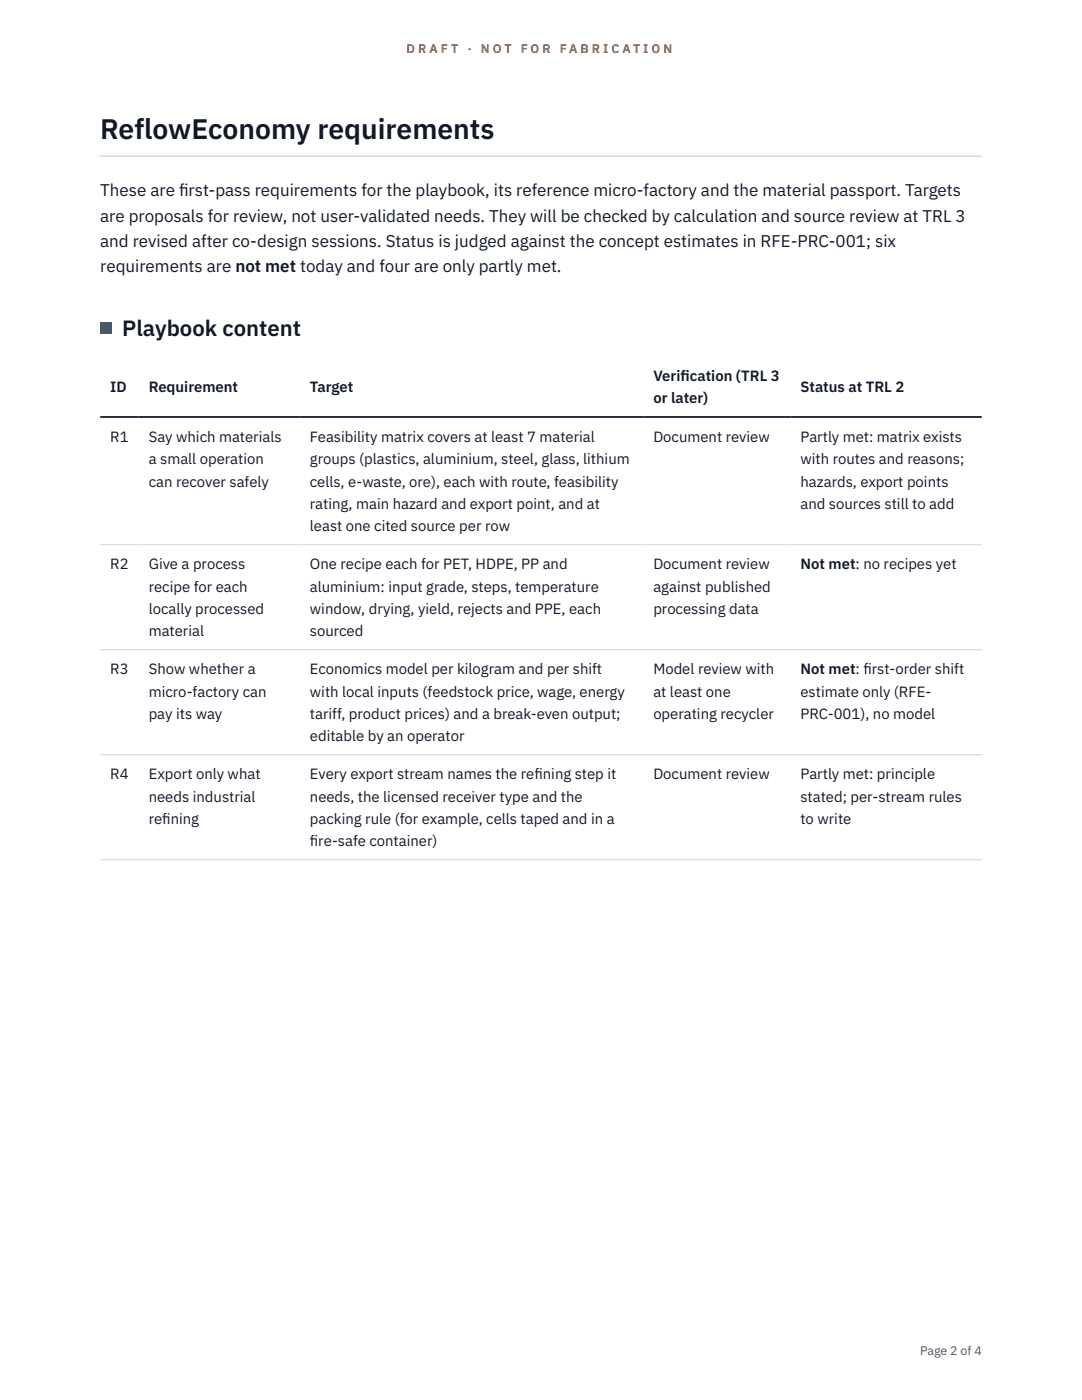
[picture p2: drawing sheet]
<svg xmlns="http://www.w3.org/2000/svg" width="216mm" height="279mm" viewBox="0 0 216 279" stroke-linecap="round" stroke-linejoin="round" font-family="sans-serif">
<defs><g id="words">
<text font-size="5.6" fill="#111827" x="20" y="27.6">ReflowEconomy requirements</text>
<text font-size="4.4" fill="#111827" x="24.4" y="67">Playbook content</text>
<g font-size="3.4" fill="#111827">
<text x="20" y="39.1">These are f</text>
<text x="35.7" y="39.1">irst-pass requirements for the playbook, its reference micro-factory and the material passport. Targets</text>
<text x="20" y="44.2">are proposals for review, not user-validated needs. They will be checked by calculation and source review at TRL 3</text>
<text x="20" y="49.3">and revised after co-design sessions. Status is judged against the concept estimates in RFE-PRC-001; six</text>
<text x="20" y="54.4">requirements are not met today and four are only partly met.</text>
</g>
<g font-size="3" fill="#111827">
<text x="130.4" y="76">Verif</text>
<text x="135.8" y="76">ication (TRL 3</text>
<text x="22" y="78.2">ID</text>
<text x="29.7" y="78.2">Requirement</text>
<text x="61.8" y="78.2">Target</text>
<text x="130.4" y="80.4">or later)</text>
<text x="159.7" y="78.2">Status at TRL 2</text>
<text x="22" y="88.2">R1</text>
<text x="29.7" y="88.2">Say which materials</text>
<text x="61.8" y="88.2">Feasibility matrix covers at least 7 material</text>
<text x="130.4" y="88.2">Document review</text>
<text x="159.7" y="88.2">Partly met: matrix exists</text>
<text x="29.7" y="92.7">a small operation</text>
<text x="61.8" y="92.7">groups (plastics, aluminium, steel, glass, lithium</text>
<text x="159.7" y="92.7">with routes and reasons;</text>
<text x="29.7" y="97.1">can recover safely</text>
<text x="61.8" y="97.1">cells, e-waste, ore), each with route, feasibility</text>
<text x="61.8" y="101.6">rating, main hazard and export point, and at</text>
<text x="159.7" y="97.1">hazards, export points</text>
<text x="159.7" y="101.6">and sources still to add</text>
<text x="61.8" y="106">least one cited source per row</text>
<text x="22" y="113.6">R2</text>
<text x="29.7" y="113.6">Give a process</text>
<text x="61.8" y="113.6">One recipe each for PET, HDPE, PP and</text>
<text x="130.4" y="113.6">Document review</text>
<text x="159.7" y="113.6">Not met: no recipes yet</text>
<text x="29.7" y="118.1">recipe for each</text>
<text x="61.8" y="118.1">aluminium: input grade, steps, temperature</text>
<text x="130.4" y="118.1">against published</text>
<text x="29.7" y="122.5">locally processed</text>
<text x="61.8" y="122.5">window, drying, yield, rejects and PPE, each</text>
<text x="130.4" y="122.5">processing data</text>
<text x="29.7" y="127">material</text>
<text x="61.8" y="127">sourced</text>
<text x="22" y="134.6">R3</text>
<text x="29.7" y="134.6">Show whether a</text>
<text x="61.8" y="134.6">Economics model per kilogram and per shift</text>
<text x="130.4" y="134.6">Model review with</text>
<text x="159.7" y="134.6">Not met: f</text>
<text x="172.3" y="134.6">irst-order shift</text>
<text x="29.7" y="139">micro-factory can</text>
<text x="29.7" y="143.5">pay its way</text>
<text x="61.8" y="139">with local inputs (feedstock price, wage, energy</text>
<text x="61.8" y="143.5">tariff, product prices) and a break-even output;</text>
<text x="130.4" y="139">at least one</text>
<text x="130.4" y="143.5">operating recycler</text>
<text x="159.7" y="139">estimate only (RFE-</text>
<text x="159.7" y="143.5">PRC-001), no model</text>
<text x="61.8" y="147.9">editable by an operator</text>
<text x="22" y="155.5">R4</text>
<text x="29.7" y="155.5">Export only what</text>
<text x="61.8" y="155.5">Every export stream names the ref</text>
<text x="106.6" y="155.5">ining step it</text>
<text x="130.4" y="155.5">Document review</text>
<text x="159.7" y="155.5">Partly met: principle</text>
<text x="29.7" y="160">needs industrial</text>
<text x="61.8" y="160">needs, the licensed receiver type and the</text>
<text x="159.7" y="160">stated; per-stream rules</text>
<text x="29.7" y="164.4">ref</text>
<text x="32.4" y="164.4">ining</text>
<text x="61.8" y="164.4">packing rule (for example, cells taped and in a</text>
<text x="159.7" y="164.4">to write</text>
<text x="61.8" y="168.9">f</text>
<text x="61.8" y="168.9">ire-safe container)</text>
</g>
<g font-size="2.5" fill="#b45309">
<text x="81.1" y="10.5">D R A F T</text>
<text x="93.3" y="10.5">·</text>
<text x="95.9" y="10.5">N O T</text>
<text x="103.9" y="10.5">F O R</text>
<text x="111.7" y="10.5">F A B R I C A T I O N</text>
</g>
<text font-size="2.5" fill="#4b5563" x="183.6" y="270.3">Page 2 of 4</text>
</g></defs>
<path d="M20 31l175.9 .1zM20 31h175.9v.3h-175.9z" fill-rule="evenodd" fill="#d1d5db"/>
<path d="M20 108.7h175.9M20 129.7h175.9M20 150.6h175.9M20 171.6h175.9" fill="none" stroke="#d1d5db" stroke-width=".2"/>
<path d="M20 83.2h175.9" fill="none" stroke="#111827" stroke-width=".35"/>
<path d="M20 64.4h2.2v2.2h-2.2z" fill="#0f766e"/>
<use href="#words"/>
</svg>
